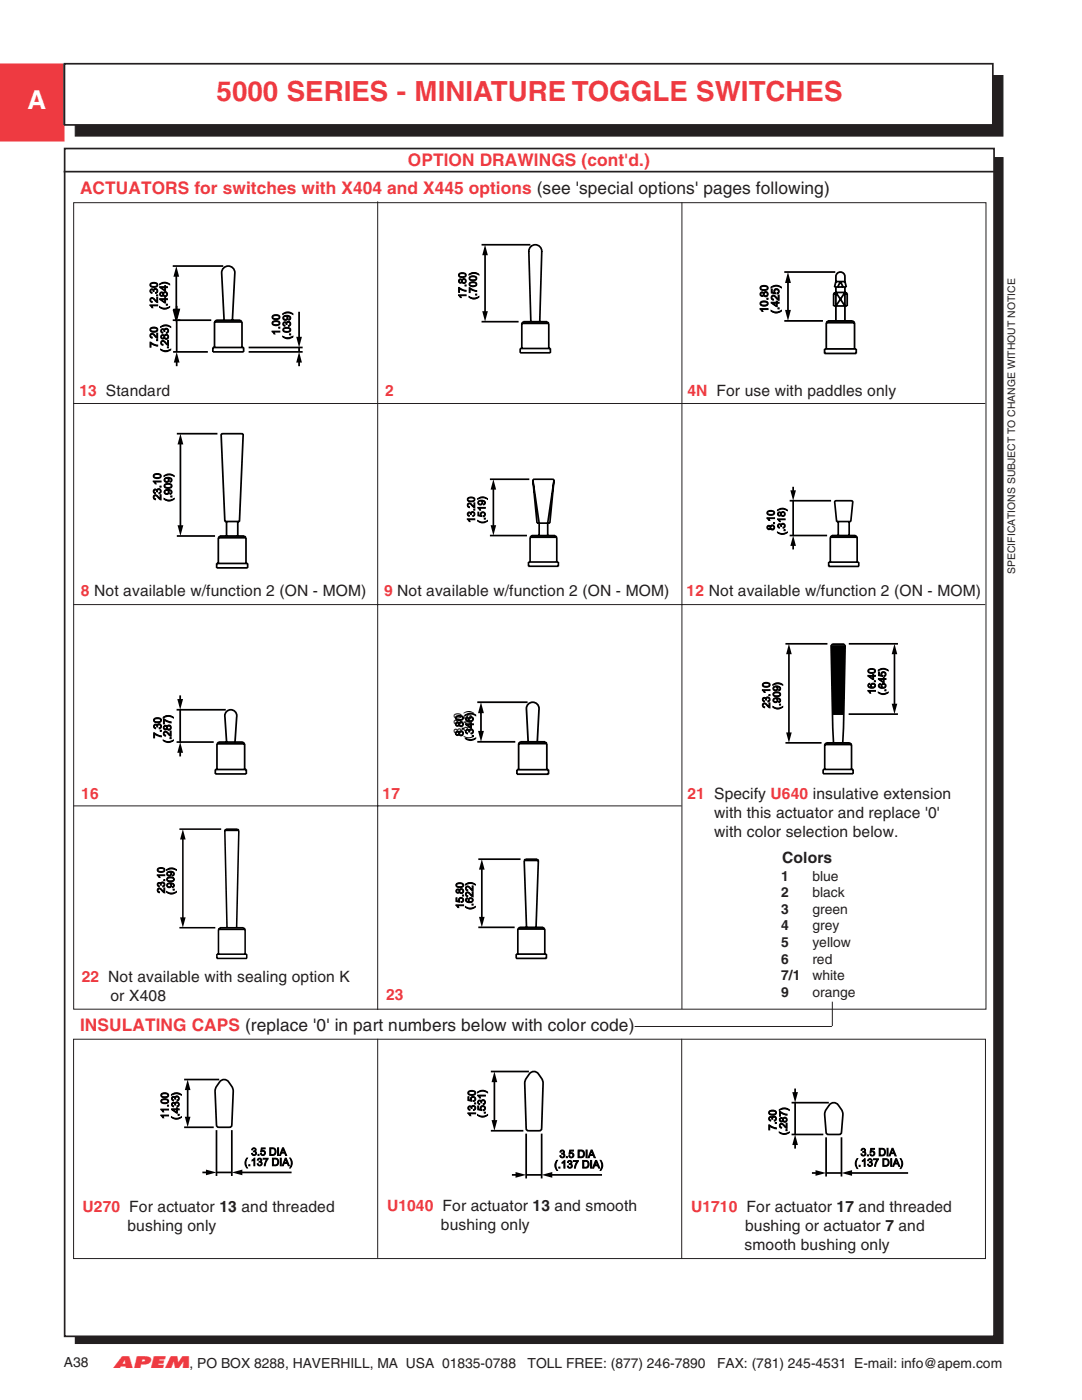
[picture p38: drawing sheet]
<svg xmlns="http://www.w3.org/2000/svg" width="216mm" height="279mm" viewBox="0 0 216 279" stroke-linecap="round" stroke-linejoin="round" font-family="sans-serif">
<defs><g id="words">
<text font-size="5.5" fill="#ee3a41" x="43.2" y="20.2">5000 SERIES - MINIATURE TOGGLE SWITCHES</text>
<text font-size="5.2" fill="#fff" x="5.5" y="21.9">A</text>
<g font-size="3.5" fill="#ee3a41">
<text x="81.4" y="33.2">OPTION DRAWINGS (cont'd.)</text>
<text x="16" y="38.7">ACTUATORS for switches with X404 and X445 options (see 'special options' pages following)</text>
<text x="16" y="205.7">INSULATING CAPS (replace '0' in part numbers below with color code)</text>
</g>
<text font-size="3.2" fill="#ee3a41" x="22.7" y="273">APEM</text>
<g font-size="3.1" fill="#ee3a41">
<text x="15.8" y="79.1">13 Standard</text>
<text x="76.8" y="79.1">2</text>
<text x="137.2" y="79">4N For use with paddles only</text>
<text x="16.1" y="118.9">8 Not available w/function 2 (ON - MOM)</text>
<text x="76.6" y="119">9 Not available w/function 2 (ON - MOM)</text>
<text x="137" y="119">12 Not available w/function 2 (ON - MOM)</text>
<text x="16.2" y="159.5">16</text>
<text x="76.3" y="159.5">17</text>
<text x="137.2" y="159.5">21 Specify U640 insulative extension</text>
<text x="16.3" y="195.9">22 Not available with sealing option K</text>
<text x="77.1" y="199.6">23</text>
<text x="16.5" y="241.8">U270 For actuator 13 and threaded</text>
<text x="77.2" y="241.7">U1040 For actuator 13 and smooth</text>
<text x="137.9" y="241.8">U1710 For actuator 17 and threaded</text>
</g>
<g font-size="3.1" fill="#231f20">
<text x="142.5" y="163.3">with this actuator and replace '0'</text>
<text x="142.5" y="167.1">with color selection below.</text>
<text x="156.1" y="172.3">Colors</text>
<text x="22" y="199.7">or X408</text>
<text x="25.4" y="245.6">bushing only</text>
<text x="88" y="245.5">bushing only</text>
<text x="148.7" y="245.6">bushing or actuator 7 and</text>
<text x="148.6" y="249.4">smooth bushing only</text>
</g>
<g font-size="2.8" fill="#231f20">
<text x="155.9" y="175.7">1</text>
<text x="155.9" y="179">2</text>
<text x="162.1" y="175.7">blue</text>
<text x="162.1" y="179">black</text>
<text x="155.9" y="182.3">3</text>
<text x="155.9" y="185.7">4</text>
<text x="162.1" y="182.3">green</text>
<text x="162.1" y="185.7">grey</text>
<text x="155.9" y="189">5</text>
<text x="162.1" y="189">yellow</text>
<text x="155.9" y="192.3">6</text>
<text x="155.9" y="195.6">7/1</text>
<text x="162.1" y="192.3">red</text>
<text x="162.1" y="195.6">white</text>
<text x="155.9" y="198.9">9</text>
<text x="162.1" y="198.9">orange</text>
<text x="12.8" y="272.7">A38</text>
<text x="37.8" y="273">, PO BOX 8288, HAVERHILL, MA USA 01835-0788</text>
<text x="105.3" y="273">TOLL FREE: (877) 246-7890</text>
<text x="143.1" y="273">FAX: (781) 245-4531 E-mail: info@apem.com</text>
</g>
<g font-size="2.2">
<text x="31.5" y="61.7" transform="rotate(-90 31.5 61.7)">12.30</text>
<text x="33.4" y="61.8" transform="rotate(-90 33.4 61.8)">(.484)</text>
<text x="153.2" y="62.4" transform="rotate(-90 153.2 62.4)">10.80</text>
<text x="155.5" y="62.6" transform="rotate(-90 155.5 62.6)">(.425)</text>
<text x="31.5" y="69.4" transform="rotate(-90 31.5 69.4)">7.20</text>
<text x="33.6" y="70.3" transform="rotate(-90 33.6 70.3)">(.283)</text>
<text x="55.8" y="66.9" transform="rotate(-90 55.8 66.9)">1.00</text>
<text x="58" y="67.8" transform="rotate(-90 58 67.8)">(.039)</text>
<text x="32.1" y="99.8" transform="rotate(-90 32.1 99.8)">23.10</text>
<text x="34.3" y="100.1" transform="rotate(-90 34.3 100.1)">(.909)</text>
<text x="32.2" y="147.4" transform="rotate(-90 32.2 147.4)">7.30</text>
<text x="34.2" y="148.3" transform="rotate(-90 34.2 148.3)">(.287)</text>
<text x="92.2" y="146.5" transform="rotate(-90 92.2 146.5)">8.80</text>
<text x="92.5" y="147" transform="rotate(-90 92.5 147)">8.80</text>
<text x="94.2" y="147.5" transform="rotate(-90 94.2 147.5)">(.346)</text>
<text x="94.5" y="147.9" transform="rotate(-90 94.5 147.9)">(.346)</text>
<text x="94.9" y="222.9" transform="rotate(-90 94.9 222.9)">13.50</text>
<text x="96.8" y="223.1" transform="rotate(-90 96.8 223.1)">(.531)</text>
<text x="110.6" y="233.1">(.137 DIA)</text>
<text x="111.6" y="231">3.5 DIA</text>
</g>
<g font-size="2.1">
<text x="93" y="59.6" transform="rotate(-90 93 59.6)">17.80</text>
<text x="95.1" y="59.8" transform="rotate(-90 95.1 59.8)">(.700)</text>
<text x="94.7" y="104.3" transform="rotate(-90 94.7 104.3)">13.20</text>
<text x="96.8" y="104.5" transform="rotate(-90 96.8 104.5)">(.519)</text>
<text x="154.6" y="105.9" transform="rotate(-90 154.6 105.9)">8.10</text>
<text x="156.7" y="106.8" transform="rotate(-90 156.7 106.8)">(.318)</text>
<text x="153.6" y="141.3" transform="rotate(-90 153.6 141.3)">23.10</text>
<text x="155.7" y="141.6" transform="rotate(-90 155.7 141.6)">(.909)</text>
<text x="174.7" y="138.6" transform="rotate(-90 174.7 138.6)">16.40</text>
<text x="176.8" y="138.7" transform="rotate(-90 176.8 138.7)">(.645)</text>
<text x="32.9" y="178.3" transform="rotate(-90 32.9 178.3)">23.10</text>
<text x="34.8" y="178.5" transform="rotate(-90 34.8 178.5)">(.909)</text>
<text x="92.5" y="181.4" transform="rotate(-90 92.5 181.4)">15.80</text>
<text x="94.4" y="181.5" transform="rotate(-90 94.4 181.5)">(.622)</text>
<text x="33.6" y="223.3" transform="rotate(-90 33.6 223.3)">11.00</text>
<text x="35.8" y="223.5" transform="rotate(-90 35.8 223.5)">(.433)</text>
<text x="154.9" y="225.6" transform="rotate(-90 154.9 225.6)">7.30</text>
<text x="157.1" y="226.5" transform="rotate(-90 157.1 226.5)">(.287)</text>
<text x="48.7" y="232.7">(.137 DIA)</text>
<text x="50.1" y="230.6">3.5 DIA</text>
<text x="170.5" y="232.8">(.137 DIA)</text>
<text x="171.7" y="230.7">3.5 DIA</text>
</g>
<text font-size="2.1" fill="#231f20" x="202.6" y="114.5" transform="rotate(-90 202.6 114.5)">SPECIFICATIONS SUBJECT TO CHANGE WITHOUT NOTICE</text>
</g></defs>
<path d="M-.1 12.9h12.8v15.2h-12.8z" fill-rule="evenodd" fill="#ee3a41" stroke="#ee3a41" stroke-width=".34"/>
<path d="M15.1 31.5h185v236.6h-185z" fill-rule="evenodd" fill="#231f20" stroke="#231f20" stroke-width=".34"/>
<path d="M12.9 29.6h185.5v237.1h-185.5z" fill-rule="evenodd" fill="#fff" stroke="#231f20" stroke-width=".34"/>
<path d="M15 15.1h185.1v12.1h-185.1z" fill-rule="evenodd" fill="#231f20" stroke="#231f20" stroke-width=".2"/>
<path d="M12.9 12.7h185.2v12.2h-185.2z" fill-rule="evenodd" fill="#fff" stroke="#231f20" stroke-width=".34"/>
<path d="M12.7 34.3h186.4" fill="none" stroke="#231f20" stroke-width=".34"/>
<path d="M14.7 40.4h182v161h-182z" fill-rule="evenodd" fill="#fff" stroke="#231f20" stroke-width=".2"/>
<path d="M75.4 40.2v161.4M136.1 40.4v161M14.6 80.5h182M14.6 120.7h182M14.6 160.8h121.3M166.1 199.9v4.9M14.7 207.4h181.9v43.8h-181.9zM75.4 207.3v43.7M126.6 204.9h39.4M136 207.3v44" fill="none" stroke="#231f20" stroke-width=".2"/>
<g fill="none" stroke="#000" stroke-width=".34">
<path d="M96.1 48.8h9.7M96.8 50.2v12.6M105.5 50.1l.4 14.1M105.5 50.2a1.29 1.29 0 0 1 1.3-1.4 1.29 1.29 0 0 1 1.3 1.4M108.1 50.1l-.4 14.1M96.1 64.2h7.4M103.8 69.5h6v.9h-6zM104.1 64.5h5.4M104.1 64.5v5M104.1 64.5l.4-.3h4.7l.3 .3M109.5 64.5v5M157.6 99.9h8.2"/>
<path d="M158.3 97.1v1.4M158.3 99.9v7M166.7 100l3.2-.1 .2 .2-.3 4h-2.9l-.3-3.9zM157.6 106.9h7.4M158.3 108.3v1.4M165.4 112.2h6v.8h-6zM165.7 107.2l.3-.3h4.7l.3 .3M165.7 107.2v5M165.7 107.2h5.3M167.3 104.1v2.8M169.4 104.1v2.8M171 107.2v5"/>
<path d="M156.7 128.5h8.4M157.4 129.9v17M165.8 128.7l.5 19.6M168.6 128.7l-.4 19.6M169.4 128.5h9.8M178.5 129.9v11.2M156.7 148.3h7.2M164.2 153.6h6v.8h-6zM164.6 148.6v5M164.6 148.6h5.3M164.9 148.3h4.7l.3 .3M164.9 148.3l-.3 .3"/>
<path d="M166.1 142.5h2.3M169.3 142.5h9.9M169.9 148.6v5M95.4 171.5h8.5M96.1 172.9v10.8M104.6 171.7l.2-.2h2.4l.2 .2M104.6 171.7h2.8M104.6 171.7l.5 13.4M107.4 171.7l-.4 13.4M95.4 185.1h7.3M103 190.4h6v.9h-6zM103.3 185.4l.4-.3h4.7l.3 .3"/>
<path d="M103.3 185.4v5M103.3 185.4h5.4M108.7 185.4v5M36.7 215.4h7M37.4 216.9v6.7M44 215.7l.5-.2h.5a2.04 2.04 0 0 1 1.2 1.3l.3 1-.3 7-.4 .2-2.4-.1-.2-.3-.3-6.8 .2-.8zM97.9 213.8h7.6M98.7 215.3v8.9M105.8 214.1l.5-.2h.5a2.06 2.06 0 0 1 1.2 1.3l.4 1-.3 9-.2 .4-.3 .1h-2.2l-.2-.1-.2-.4-.3-9 .2-.8zM158.7 217.2v1.5M36.7 225h5.9M40.4 234h1.4"/>
<path d="M43.2 225.5v9.2M43.2 234h3.1M46.3 225.5v9.2M47.7 234h10.5M97.9 225.7h6.5M102.1 234.5h1.5M105 226.2v9M105 234.5h3.1M108.1 226.2v9M109.5 234.5h10.6M157.9 226.4h6.4M157.9 220.1h7.5"/>
<path d="M158.7 220.1v6.3M158.7 227.8v1.4M162 234.1h1.4M164.8 227v7.8M164.8 234.1h3.1M165.7 220.3l.4-.2h.5a2.04 2.04 0 0 1 1.3 1.3l.3 1-.4 3.8-.3 .2h-2.4l-.3-.4-.2-3.9 .3-.7zM167.9 227v7.8M169.3 234.1h11.9"/>
</g>
<g fill="#000">
<path d="M35.2 53.1l.6 2.1h-1.2zM96.8 48.8l.5 2.1h-1.1zM157.2 54.3l.6 2.2h-1.2zM34.7 61.8h1.1l-.5 2.1zM35.3 70.2l.5 2.2h-1.1zM59.1 67.2h1.1l-.5 2.1zM59.7 70.2l.5 2.2h-1.1zM96.2 62.1h1.1l-.5 2.1zM156.6 61.9h1.2l-.6 2.1zM36 86.6l.6 2.1h-1.2zM98.4 95.6l.6 2.1h-1.1zM157.7 97.9h1.1l-.5 2z"/>
<path d="M35.4 104.8h1.2l-.6 2.2zM97.9 104.8h1.1l-.6 2.1zM158.3 106.9l.5 2.1h-1.1zM35.4 139.5h1.1l-.5 2.1zM157.4 128.5l.6 2.1h-1.1zM165.8 128.7h2.8l-.2 13.8h-2.3zM166.1 128.5l-.3 .2zM168.4 128.5l.2 .2zM178.5 128.5l.5 2.1h-1.1zM36 148.1l.5 2.1h-1.1zM95.4 145.9h1.2l-.6 2.2zM96 140.2l.6 2.1h-1.2z"/>
<path d="M156.9 146.2h1.1l-.6 2.1zM177.9 140.4h1.1l-.5 2.1zM36.5 165.5l.5 2h-1.1zM96.1 171.5l.6 2.1h-1.1zM35.9 183.1h1.1l-.5 2zM95.6 183h1.1l-.6 2.1zM37.4 215.4l.6 2.1h-1.1zM98.7 213.8l.5 2.2h-1.1zM158.1 218h1.1l-.5 2.1zM36.9 222.9h1.1l-.6 2.1zM41.1 233.4l2.1 .6-2.1 .5zM46.3 234l2.1-.6v1.1z"/>
<path d="M98.1 223.5h1.1l-.5 2.2zM102.9 233.9l2.1 .6-2.1 .5zM108.1 234.5l2.1-.6v1.1zM158.7 226.4l.5 2.1h-1.1zM162.7 233.5l2.1 .6-2.1 .6zM167.9 234.1l2.1-.6v1.2z"/>
</g>
<g fill="none" stroke="#000" stroke-width=".35">
<path d="M34.5 53.1h10M35.2 54.5v8M156.5 54.3h10.2M157.2 55.8v6.8M166.3 58.6v2.5h2.7v-2.5M166.3 58.6l.3-.2h2.2l.2 .2M166.3 58.6h.5M166.8 56.2v-1a.9 .9 0 0 1 .9-.9 .9 .9 0 0 1 .9 .9v1M166.8 57.3v6.7M166.8 56.2l-.3 1.1h2.4l-.3-1.1M166.8 56.2h1.8M166.8 58.4l1.8 2.7"/>
<path d="M167.2 57.3l.5-1.1 .5 1.1M168.6 57.3v6.7M168.6 58.4l-1.8 2.7M168.6 58.6h.4M34.5 63.9h7.7M34.5 70.2h7M34.6 61.8h1.2l-.6 2.1zM35.3 61v1.5M35.3 63.9v6.3M35.3 71.7v1.4M42.5 69.3h6.1v.9h-6.1zM42.8 64.3h5.5"/>
<path d="M42.8 64.3v5M42.8 64.3l.4-.4h4.7l.4 .4M44.7 63.9l-.5-9.4a1.32 1.32 0 0 1 1.3-1.4 1.32 1.32 0 0 1 1.4 1.4l-.5 9.4M48.3 64.3v5M49.6 69.3h10.8M49.6 70.2h10.8M59.7 62.2v5.7M59.7 69.3v.9M59.7 71.7v1.4M156.5 64h7.7M164.5 69.6h6.4v.9h-6.4zM164.9 64.4l.3-.4h5l.3 .4"/>
<path d="M164.9 64.4v5.2M164.9 64.4h5.6M170.5 64.4v5.2M35.3 86.6h8.1M36 88v17.5M44.3 86.6h4l.2 .2-.7 17.3h-2.9l-.8-17.3zM35.3 107h7.6M43.2 112.4h6.2v.9h-6.2zM43.6 107.3l.3-.3h4.8l.4 .3M43.6 107.3v5.1M43.6 107.3h5.5M45.2 104.1v2.9"/>
<path d="M47.4 104.1v2.9M49.1 107.3v5.1M36 138.8v1.4M35.2 148.1h7.4M35.2 141.6h9.8M36 141.6v6.5M36 149.5v1.5M43 153.6h6.1v.9h-6.1zM43.3 148.4l.3-.3h4.9l.3 .3M43.3 148.4v5.2M43.3 148.4h5.5M45.2 148.1l-.3-5.1a1.19 1.19 0 0 1 1.2-1.4 1.19 1.19 0 0 1 1.1 1.4l-.3 5.1"/>
<path d="M48.8 148.4v5.2M95.2 148h7.6M95.2 140.1h10.1M96 141.6v5M103.1 153.6h6.4v.9h-6.4zM103.5 148.4h5.6M103.5 148.4v5.2M103.8 148h5l.3 .4M103.8 148l-.3 .4M105.4 148l-.4-6.4a1.26 1.26 0 0 1 1.3-1.5 1.26 1.26 0 0 1 1.3 1.5l-.4 6.4M109.1 148.4v5.2"/>
</g>
<path d="M97.8 95.6h7.8M98.4 97v8.5M106.3 95.9l1.3 8.5v2.5M106.4 95.7l3.9-.1 .2 .3-.8 8.5h-2.5zM110.5 95.9l-1.2 8.5v2.5M97.8 106.9h7.3M105.5 112.2h5.9v.8h-5.9zM105.8 107.2h5.3M105.8 107.2v5M105.8 107.2l.3-.3h4.7l.3 .3M111.1 107.2v5" fill="none" stroke="#000" stroke-width=".33"/>
<path d="M165.8 128.6h2.8" fill="none" stroke="#000" stroke-width=".26"/>
<path d="M166.1 128.5h2.3" fill="none" stroke="#000" stroke-width=".2"/>
<g fill="none" stroke="#000" stroke-width=".31">
<path d="M35.8 165.5h8.3M36.5 166.9v16.9M44.9 165.7l.2-.2h2.3l.3 .2M44.9 165.7h2.8M44.9 165.7l.4 19.4M47.7 165.7l-.5 19.4M35.8 185.1h7.2M43.3 190.4h5.9v.9h-5.9zM43.6 185.5h5.3M43.6 185.5v4.9M43.9 185.1h4.7l.3 .4M43.9 185.1l-.3 .4"/>
<path d="M48.9 185.5v4.9"/>
</g>
<use href="#words"/>
</svg>
